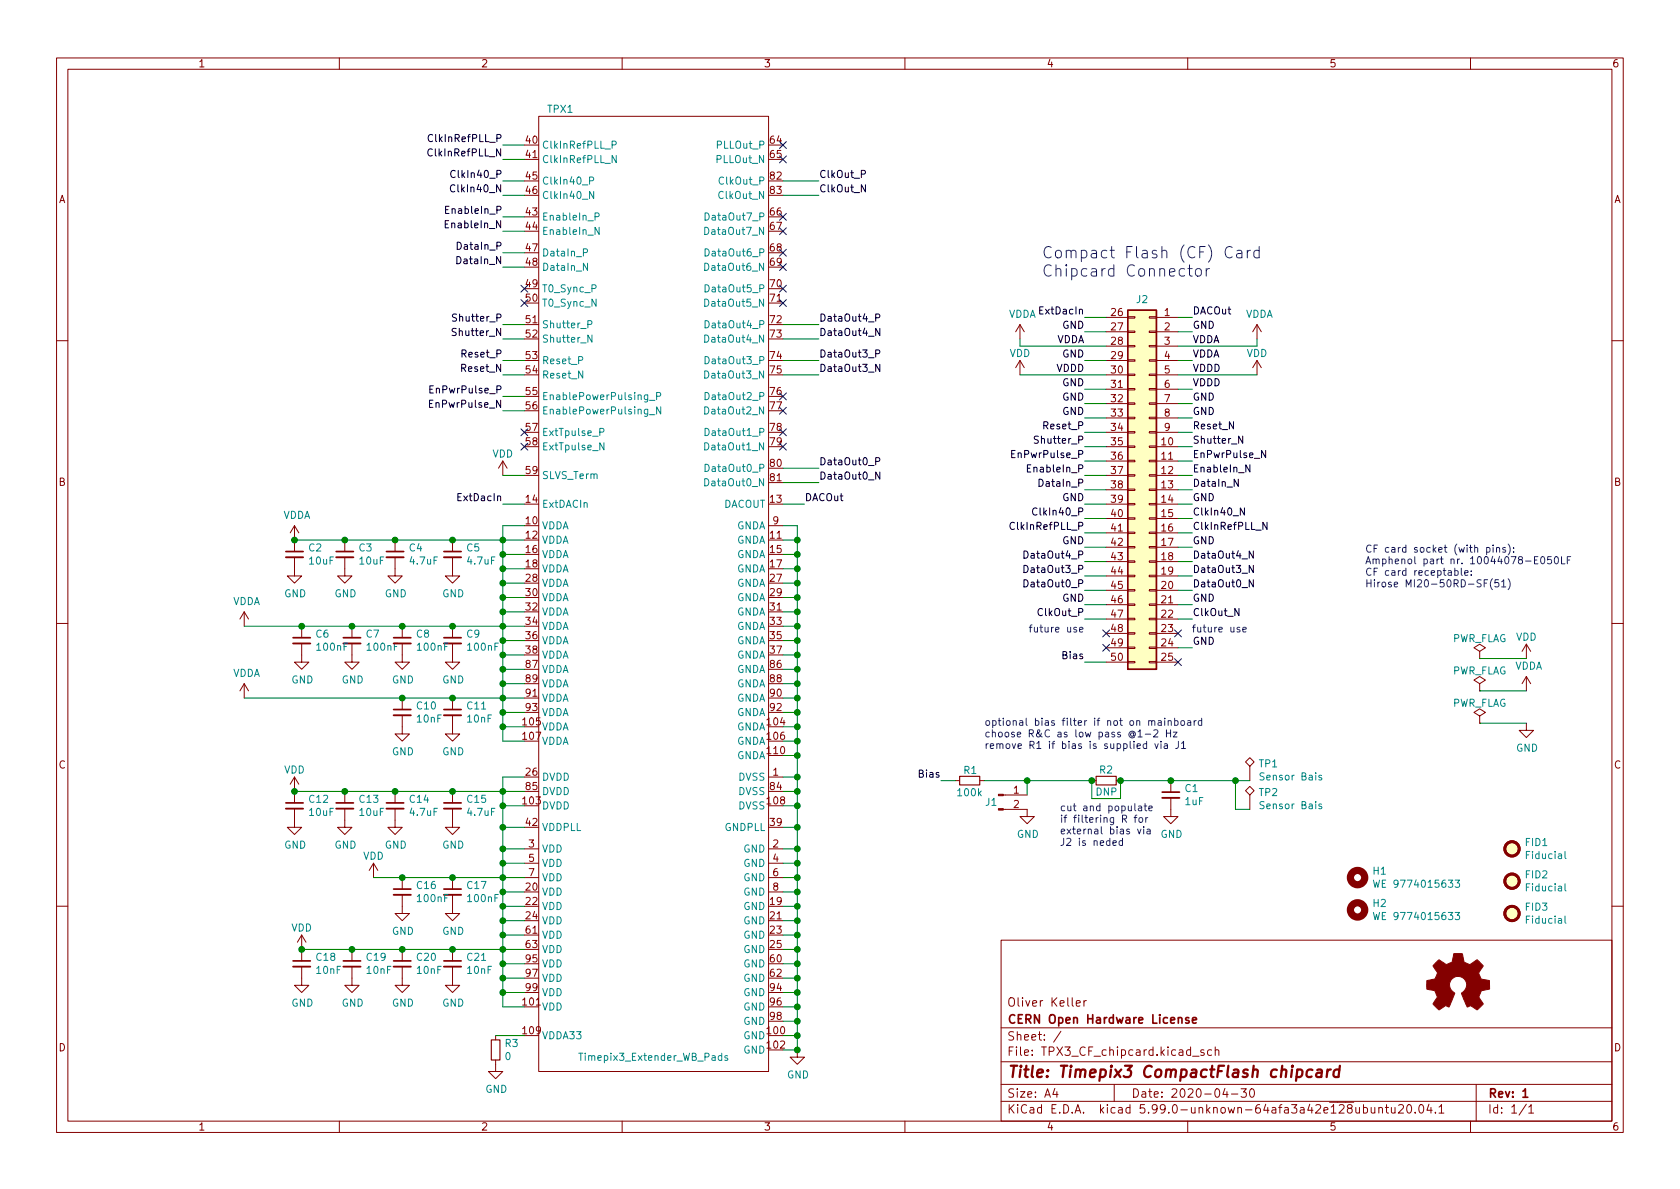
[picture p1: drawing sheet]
<svg xmlns="http://www.w3.org/2000/svg" width="297mm" height="210mm" viewBox="0 0 297 210" stroke-linecap="round" stroke-linejoin="round" font-family="sans-serif">
<defs><g id="words">
<g font-size="2.8" fill="#0000c2">
<text x="184.1" y="45.7">Compact Flash (CF) Card</text>
<text x="184.1" y="48.9">Chipcard Connector</text>
</g>
<text font-size="2.8" fill="#840000" x="178" y="190.6">Title: Timepix3 CompactFlash chipcard</text>
<g font-size="2.1" fill="#840000">
<text x="178" y="178">Oliver Keller</text>
<text x="178" y="184">Sheet: /</text>
<text x="178" y="181">CERN Open Hardware License</text>
<text x="178" y="186.7">File: TPX3_CF_chipcard.kicad_sch</text>
<text x="178" y="196.9">KiCad E.D.A. kicad 5.99.0-unknown-64afa3a42e~128~ubuntu20.04.1</text>
<text x="178" y="194.1">Size: A4</text>
<text x="200" y="194.1">Date: 2020-04-30</text>
<text x="263" y="194.1">Rev: 1</text>
<text x="263" y="196.9">Id: 1/1</text>
</g>
<g font-size="1.8" fill="#840000">
<text x="35" y="11.9">1</text>
<text x="85" y="11.9">2</text>
<text x="135" y="11.9">3</text>
<text x="185" y="11.9">4</text>
<text x="235" y="11.9">5</text>
<text x="285" y="11.9">6</text>
<text x="93" y="25.4">40</text>
<text x="93" y="27.9">41</text>
<text x="136.2" y="25.4">64</text>
<text x="136.2" y="27.9">65</text>
<text x="10.3" y="35.9">A</text>
<text x="93" y="31.7">45</text>
<text x="93" y="34.3">46</text>
<text x="136.2" y="31.7">82</text>
<text x="136.2" y="34.3">83</text>
<text x="285.3" y="35.9">A</text>
<text x="93" y="38.1">43</text>
<text x="93" y="40.6">44</text>
<text x="136.2" y="38.1">66</text>
<text x="136.2" y="40.6">67</text>
<text x="93" y="44.4">47</text>
<text x="93" y="47">48</text>
<text x="136.2" y="44.4">68</text>
<text x="136.2" y="47">69</text>
<text x="93" y="50.8">49</text>
<text x="93" y="53.3">50</text>
<text x="136.2" y="50.8">70</text>
<text x="136.2" y="53.3">71</text>
<text x="93" y="57.1">51</text>
<text x="93" y="59.7">52</text>
<text x="136.2" y="57.1">72</text>
<text x="136.2" y="59.7">73</text>
<text x="196.5" y="55.9">26</text>
<text x="196.5" y="58.4">27</text>
<text x="205.9" y="55.9">1</text>
<text x="205.9" y="58.4">2</text>
<text x="93" y="63.5">53</text>
<text x="136.2" y="63.5">74</text>
<text x="196.5" y="61">28</text>
<text x="196.5" y="63.5">29</text>
<text x="205.9" y="61">3</text>
<text x="205.9" y="63.5">4</text>
<text x="93" y="66">54</text>
<text x="93" y="69.8">55</text>
<text x="136.2" y="66">75</text>
<text x="136.2" y="69.8">76</text>
<text x="196.5" y="66">30</text>
<text x="196.5" y="68.6">31</text>
<text x="196.5" y="71.1">32</text>
<text x="205.9" y="66">5</text>
<text x="205.9" y="68.6">6</text>
<text x="205.9" y="71.1">7</text>
<text x="93" y="72.4">56</text>
<text x="93" y="76.2">57</text>
<text x="136.2" y="72.4">77</text>
<text x="136.2" y="76.2">78</text>
<text x="196.5" y="73.7">33</text>
<text x="196.5" y="76.2">34</text>
<text x="205.9" y="73.7">8</text>
<text x="205.9" y="76.2">9</text>
<text x="93" y="78.7">58</text>
<text x="93" y="83.8">59</text>
<text x="136.2" y="78.7">79</text>
<text x="136.2" y="82.5">80</text>
<text x="196.5" y="78.7">35</text>
<text x="196.5" y="81.3">36</text>
<text x="196.5" y="83.8">37</text>
<text x="205.4" y="78.7">10</text>
<text x="205.4" y="81.3">11</text>
<text x="205.4" y="83.8">12</text>
<text x="10.3" y="85.9">B</text>
<text x="93" y="88.9">14</text>
<text x="136.2" y="88.9">13</text>
<text x="136.2" y="85.1">81</text>
<text x="196.5" y="86.4">38</text>
<text x="196.5" y="88.9">39</text>
<text x="205.4" y="86.4">13</text>
<text x="205.4" y="88.9">14</text>
<text x="285.3" y="85.9">B</text>
<text x="93" y="92.7">10</text>
<text x="93" y="95.2">12</text>
<text x="136.2" y="95.2">11</text>
<text x="136.7" y="92.7">9</text>
<text x="196.5" y="91.4">40</text>
<text x="196.5" y="94">41</text>
<text x="205.4" y="91.4">15</text>
<text x="205.4" y="94">16</text>
<text x="93" y="97.8">16</text>
<text x="93" y="100.3">18</text>
<text x="136.2" y="97.8">15</text>
<text x="136.2" y="100.3">17</text>
<text x="196.5" y="96.5">42</text>
<text x="196.5" y="99.1">43</text>
<text x="196.5" y="101.6">44</text>
<text x="205.4" y="96.5">17</text>
<text x="205.4" y="99.1">18</text>
<text x="205.4" y="101.6">19</text>
<text x="93" y="102.9">28</text>
<text x="93" y="105.4">30</text>
<text x="93" y="107.9">32</text>
<text x="136.2" y="102.9">27</text>
<text x="136.2" y="105.4">29</text>
<text x="136.2" y="107.9">31</text>
<text x="196.5" y="104.1">45</text>
<text x="196.5" y="106.7">46</text>
<text x="205.4" y="104.1">20</text>
<text x="205.4" y="106.7">21</text>
<text x="93" y="110.5">34</text>
<text x="93" y="113">36</text>
<text x="136.2" y="110.5">33</text>
<text x="136.2" y="113">35</text>
<text x="196.5" y="109.2">47</text>
<text x="196.5" y="111.8">48</text>
<text x="205.4" y="109.2">22</text>
<text x="205.4" y="111.8">23</text>
<text x="93" y="115.6">38</text>
<text x="93" y="118.1">87</text>
<text x="136.2" y="115.6">37</text>
<text x="136.2" y="118.1">86</text>
<text x="196.5" y="114.3">49</text>
<text x="196.5" y="116.8">50</text>
<text x="205.4" y="114.3">24</text>
<text x="205.4" y="116.8">25</text>
<text x="93" y="120.6">89</text>
<text x="93" y="123.2">91</text>
<text x="93" y="125.7">93</text>
<text x="136.2" y="120.6">88</text>
<text x="136.2" y="123.2">90</text>
<text x="136.2" y="125.7">92</text>
<text x="92.5" y="128.3">105</text>
<text x="92.5" y="130.8">107</text>
<text x="135.7" y="128.3">104</text>
<text x="135.7" y="130.8">106</text>
<text x="10.3" y="135.9">C</text>
<text x="93" y="137.2">26</text>
<text x="135.7" y="133.3">110</text>
<text x="136.7" y="137.2">1</text>
<text x="285.3" y="135.9">C</text>
<text x="92.5" y="142.2">103</text>
<text x="93" y="139.7">85</text>
<text x="135.7" y="142.2">108</text>
<text x="136.2" y="139.7">84</text>
<text x="179.2" y="140.3">1</text>
<text x="179.2" y="142.9">2</text>
<text x="93" y="146">42</text>
<text x="93.5" y="149.9">3</text>
<text x="136.2" y="146">39</text>
<text x="136.7" y="149.9">2</text>
<text x="93.5" y="152.4">5</text>
<text x="93.5" y="154.9">7</text>
<text x="136.7" y="152.4">4</text>
<text x="136.7" y="154.9">6</text>
<text x="93" y="157.5">20</text>
<text x="93" y="160">22</text>
<text x="136.2" y="160">19</text>
<text x="136.7" y="157.5">8</text>
<text x="93" y="162.6">24</text>
<text x="93" y="165.1">61</text>
<text x="93" y="167.6">63</text>
<text x="136.2" y="162.6">21</text>
<text x="136.2" y="165.1">23</text>
<text x="136.2" y="167.6">25</text>
<text x="93" y="170.2">95</text>
<text x="93" y="172.7">97</text>
<text x="136.2" y="170.2">60</text>
<text x="136.2" y="172.7">62</text>
<text x="92.5" y="177.8">101</text>
<text x="93" y="175.3">99</text>
<text x="136.2" y="175.3">94</text>
<text x="136.2" y="177.8">96</text>
<text x="10.3" y="185.9">D</text>
<text x="92.5" y="182.9">109</text>
<text x="135.7" y="182.9">100</text>
<text x="135.7" y="185.4">102</text>
<text x="136.2" y="180.3">98</text>
<text x="285.3" y="185.9">D</text>
<text x="35" y="199.9">1</text>
<text x="85" y="199.9">2</text>
<text x="135" y="199.9">3</text>
<text x="185" y="199.9">4</text>
<text x="235" y="199.9">5</text>
<text x="285" y="199.9">6</text>
</g>
<g font-size="1.8" fill="#008484">
<text x="96.8" y="19.9">TPX1</text>
<text x="95.8" y="26.3">ClkInRefPLL_P</text>
<text x="95.8" y="28.8">ClkInRefPLL_N</text>
<text x="126.7" y="28.8">PLLOut_N</text>
<text x="126.8" y="26.3">PLLOut_P</text>
<text x="95.8" y="32.6">ClkIn40_P</text>
<text x="95.8" y="35.2">ClkIn40_N</text>
<text x="127.3" y="35.2">ClkOut_N</text>
<text x="127.4" y="32.6">ClkOut_P</text>
<text x="95.8" y="39">EnableIn_P</text>
<text x="95.8" y="41.5">EnableIn_N</text>
<text x="125.3" y="41.5">DataOut7_N</text>
<text x="125.4" y="39">DataOut7_P</text>
<text x="95.8" y="45.3">DataIn_P</text>
<text x="95.8" y="47.9">DataIn_N</text>
<text x="125.3" y="47.9">DataOut6_N</text>
<text x="125.4" y="45.3">DataOut6_P</text>
<text x="95.8" y="51.7">T0_Sync_P</text>
<text x="125.4" y="51.7">DataOut5_P</text>
<text x="200.9" y="53.6">J2</text>
<text x="95.8" y="54.2">T0_Sync_N</text>
<text x="95.8" y="58">Shutter_P</text>
<text x="125.3" y="54.2">DataOut5_N</text>
<text x="125.4" y="58">DataOut4_P</text>
<text x="178.3" y="56.2">VDDA</text>
<text x="220.2" y="56.2">VDDA</text>
<text x="95.8" y="60.6">Shutter_N</text>
<text x="95.8" y="64.4">Reset_P</text>
<text x="125.3" y="60.6">DataOut4_N</text>
<text x="125.4" y="64.4">DataOut3_P</text>
<text x="178.5" y="63.1">VDD</text>
<text x="220.4" y="63.1">VDD</text>
<text x="95.8" y="66.9">Reset_N</text>
<text x="95.8" y="70.7">EnablePowerPulsing_P</text>
<text x="125.3" y="66.9">DataOut3_N</text>
<text x="125.4" y="70.7">DataOut2_P</text>
<text x="95.8" y="73.3">EnablePowerPulsing_N</text>
<text x="95.8" y="77.1">ExtTpulse_P</text>
<text x="125.3" y="73.3">DataOut2_N</text>
<text x="125.4" y="77.1">DataOut1_P</text>
<text x="87" y="80.9">VDD</text>
<text x="95.8" y="79.6">ExtTpulse_N</text>
<text x="125.3" y="79.6">DataOut1_N</text>
<text x="125.4" y="83.4">DataOut0_P</text>
<text x="95.8" y="89.8">ExtDACIn</text>
<text x="95.8" y="84.7">SLVS_Term</text>
<text x="125.3" y="86">DataOut0_N</text>
<text x="127.8" y="89.8">DACOUT</text>
<text x="50" y="91.7">VDDA</text>
<text x="95.8" y="93.6">VDDA</text>
<text x="130.2" y="93.6">GNDA</text>
<text x="54.6" y="97.5">C2</text>
<text x="54.8" y="99.8">10uF</text>
<text x="63.5" y="97.5">C3</text>
<text x="63.6" y="99.8">10uF</text>
<text x="72.4" y="97.5">C4</text>
<text x="72.6" y="99.8">4.7uF</text>
<text x="82.5" y="97.5">C5</text>
<text x="82.7" y="99.8">4.7uF</text>
<text x="95.8" y="96.1">VDDA</text>
<text x="95.8" y="98.7">VDDA</text>
<text x="95.8" y="101.2">VDDA</text>
<text x="130.2" y="96.1">GNDA</text>
<text x="130.2" y="98.7">GNDA</text>
<text x="130.2" y="101.2">GNDA</text>
<text x="41.1" y="107">VDDA</text>
<text x="50.2" y="105.6">GND</text>
<text x="59.1" y="105.6">GND</text>
<text x="68" y="105.6">GND</text>
<text x="78.2" y="105.6">GND</text>
<text x="95.8" y="103.8">VDDA</text>
<text x="95.8" y="106.3">VDDA</text>
<text x="130.2" y="103.8">GNDA</text>
<text x="130.2" y="106.3">GNDA</text>
<text x="55.9" y="112.7">C6</text>
<text x="64.8" y="112.7">C7</text>
<text x="73.6" y="112.7">C8</text>
<text x="82.5" y="112.7">C9</text>
<text x="95.8" y="108.8">VDDA</text>
<text x="95.8" y="111.4">VDDA</text>
<text x="95.8" y="113.9">VDDA</text>
<text x="130.2" y="108.8">GNDA</text>
<text x="130.2" y="111.4">GNDA</text>
<text x="130.2" y="113.9">GNDA</text>
<text x="256.7" y="113.5">PWR_FLAG</text>
<text x="268" y="113.3">VDD</text>
<text x="41.1" y="119.7">VDDA</text>
<text x="56.1" y="115.1">100nF</text>
<text x="65" y="115.1">100nF</text>
<text x="73.9" y="115.1">100nF</text>
<text x="82.8" y="115.1">100nF</text>
<text x="95.8" y="116.5">VDDA</text>
<text x="95.8" y="119">VDDA</text>
<text x="130.2" y="116.5">GNDA</text>
<text x="130.2" y="119">GNDA</text>
<text x="256.7" y="119.3">PWR_FLAG</text>
<text x="267.8" y="118.4">VDDA</text>
<text x="51.5" y="120.8">GND</text>
<text x="60.4" y="120.8">GND</text>
<text x="69.3" y="120.8">GND</text>
<text x="73.8" y="125.4">C10</text>
<text x="78.2" y="120.8">GND</text>
<text x="82.6" y="125.4">C11</text>
<text x="95.8" y="121.5">VDDA</text>
<text x="95.8" y="124.1">VDDA</text>
<text x="130.2" y="121.5">GNDA</text>
<text x="130.2" y="124.1">GNDA</text>
<text x="256.7" y="125">PWR_FLAG</text>
<text x="73.8" y="127.8">10nF</text>
<text x="82.7" y="127.8">10nF</text>
<text x="95.8" y="129.2">VDDA</text>
<text x="95.8" y="131.7">VDDA</text>
<text x="95.8" y="126.6">VDDA</text>
<text x="130.2" y="129.2">GNDA</text>
<text x="130.2" y="131.7">GNDA</text>
<text x="130.2" y="126.6">GNDA</text>
<text x="50.2" y="136.8">VDD</text>
<text x="69.3" y="133.5">GND</text>
<text x="78.2" y="133.5">GND</text>
<text x="130.2" y="134.2">GNDA</text>
<text x="170.4" y="136.8">R1</text>
<text x="194.4" y="136.8">R2</text>
<text x="222.6" y="135.7">TP1</text>
<text x="223.1" y="138">Sensor Bais</text>
<text x="268" y="132.9">GND</text>
<text x="54.7" y="142">C12</text>
<text x="63.6" y="142">C13</text>
<text x="72.5" y="142">C14</text>
<text x="82.6" y="142">C15</text>
<text x="95.8" y="143.1">DVDD</text>
<text x="95.8" y="138">DVDD</text>
<text x="95.8" y="140.6">DVDD</text>
<text x="130.6" y="138">DVSS</text>
<text x="130.6" y="143.1">DVSS</text>
<text x="130.6" y="140.6">DVSS</text>
<text x="169.4" y="140.8">100k</text>
<text x="174.3" y="142.5">J1</text>
<text x="193.8" y="140.7">DNP</text>
<text x="209.5" y="140">C1</text>
<text x="209.6" y="142.4">1uF</text>
<text x="222.6" y="140.8">TP2</text>
<text x="223.1" y="143.1">Sensor Bais</text>
<text x="54.8" y="144.3">10uF</text>
<text x="63.6" y="144.3">10uF</text>
<text x="72.6" y="144.3">4.7uF</text>
<text x="82.7" y="144.3">4.7uF</text>
<text x="95.8" y="146.9">VDDPLL</text>
<text x="128.1" y="146.9">GNDPLL</text>
<text x="179.8" y="148.2">GND</text>
<text x="205.2" y="148.2">GND</text>
<text x="269.7" y="149.6">FID1</text>
<text x="50.2" y="150.1">GND</text>
<text x="59.1" y="150.1">GND</text>
<text x="64.2" y="152">VDD</text>
<text x="68" y="150.1">GND</text>
<text x="78.2" y="150.1">GND</text>
<text x="95.8" y="150.7">VDD</text>
<text x="95.8" y="153.3">VDD</text>
<text x="95.8" y="155.8">VDD</text>
<text x="131.5" y="150.7">GND</text>
<text x="131.5" y="153.3">GND</text>
<text x="131.5" y="155.8">GND</text>
<text x="242.8" y="154.7">H1</text>
<text x="269.7" y="155.3">FID2</text>
<text x="270" y="151.9">Fiducial</text>
<text x="73.8" y="157.2">C16</text>
<text x="73.9" y="159.5">100nF</text>
<text x="82.6" y="157.2">C17</text>
<text x="82.8" y="159.5">100nF</text>
<text x="95.8" y="158.4">VDD</text>
<text x="95.8" y="160.9">VDD</text>
<text x="131.5" y="160.9">GND</text>
<text x="131.5" y="158.4">GND</text>
<text x="242.8" y="160.4">H2</text>
<text x="243.9" y="157">WE 9774015633</text>
<text x="269.7" y="161">FID3</text>
<text x="270" y="157.6">Fiducial</text>
<text x="51.5" y="164.7">VDD</text>
<text x="69.3" y="165.3">GND</text>
<text x="78.2" y="165.3">GND</text>
<text x="95.8" y="163.4">VDD</text>
<text x="95.8" y="166">VDD</text>
<text x="131.5" y="163.4">GND</text>
<text x="131.5" y="166">GND</text>
<text x="243.9" y="162.7">WE 9774015633</text>
<text x="270" y="163.3">Fiducial</text>
<text x="56" y="169.9">C18</text>
<text x="56" y="172.2">10nF</text>
<text x="64.9" y="169.9">C19</text>
<text x="64.9" y="172.2">10nF</text>
<text x="73.8" y="169.9">C20</text>
<text x="73.8" y="172.2">10nF</text>
<text x="82.6" y="169.9">C21</text>
<text x="82.7" y="172.2">10nF</text>
<text x="95.8" y="168.5">VDD</text>
<text x="95.8" y="171.1">VDD</text>
<text x="95.8" y="173.6">VDD</text>
<text x="131.5" y="168.5">GND</text>
<text x="131.5" y="171.1">GND</text>
<text x="131.5" y="173.6">GND</text>
<text x="51.5" y="178">GND</text>
<text x="60.4" y="178">GND</text>
<text x="69.3" y="178">GND</text>
<text x="78.2" y="178">GND</text>
<text x="95.8" y="178.7">VDD</text>
<text x="95.8" y="176.1">VDD</text>
<text x="131.5" y="176.1">GND</text>
<text x="131.5" y="178.7">GND</text>
<text x="89.3" y="185.1">R3</text>
<text x="95.8" y="183.8">VDDA33</text>
<text x="131.5" y="183.8">GND</text>
<text x="131.5" y="181.2">GND</text>
<text x="89.3" y="187.4">0</text>
<text x="102.9" y="187.6">Timepix3_Extender_WB_Pads</text>
<text x="131.5" y="186.3">GND</text>
<text x="139.1" y="190.7">GND</text>
<text x="85.8" y="193.2">GND</text>
</g>
<g font-size="1.8">
<text x="76.1" y="27.6">ClkInRefPLL_N</text>
<text x="76.2" y="25.1">ClkInRefPLL_P</text>
<text x="80.3" y="34">ClkIn40_N</text>
<text x="80.4" y="31.5">ClkIn40_P</text>
<text x="144.8" y="31.5">ClkOut_P</text>
<text x="144.8" y="34">ClkOut_N</text>
<text x="79.3" y="40.3">EnableIn_N</text>
<text x="79.4" y="37.8">EnableIn_P</text>
<text x="81.2" y="46.7">DataIn_N</text>
<text x="81.3" y="44.2">DataIn_P</text>
<text x="80.4" y="59.4">Shutter_N</text>
<text x="80.5" y="56.9">Shutter_P</text>
<text x="144.8" y="59.4">DataOut4_N</text>
<text x="144.8" y="56.9">DataOut4_P</text>
<text x="184.2" y="55.6">ExtDacIn</text>
<text x="187.8" y="58.1">GND</text>
<text x="210.8" y="58.1">GND</text>
<text x="210.8" y="55.6">DACOut</text>
<text x="81.8" y="65.7">Reset_N</text>
<text x="81.9" y="63.2">Reset_P</text>
<text x="144.8" y="63.2">DataOut3_P</text>
<text x="144.8" y="65.7">DataOut3_N</text>
<text x="186.8" y="60.7">VDDA</text>
<text x="186.8" y="65.7">VDDD</text>
<text x="187.8" y="63.2">GND</text>
<text x="210.8" y="65.7">VDDD</text>
<text x="210.8" y="63.2">VDDA</text>
<text x="210.8" y="60.7">VDDA</text>
<text x="76.5" y="69.6">EnPwrPulse_P</text>
<text x="187.8" y="68.3">GND</text>
<text x="187.8" y="70.8">GND</text>
<text x="210.8" y="70.8">GND</text>
<text x="210.8" y="68.3">VDDD</text>
<text x="76.4" y="72.1">EnPwrPulse_N</text>
<text x="184.8" y="75.9">Reset_P</text>
<text x="187.8" y="73.4">GND</text>
<text x="210.8" y="75.9">Reset_N</text>
<text x="210.8" y="73.4">GND</text>
<text x="144.8" y="82.3">DataOut0_P</text>
<text x="179.4" y="81">EnPwrPulse_P</text>
<text x="182.2" y="83.5">EnableIn_P</text>
<text x="183.4" y="78.4">Shutter_P</text>
<text x="210.8" y="83.5">EnableIn_N</text>
<text x="210.8" y="81">EnPwrPulse_N</text>
<text x="210.8" y="78.4">Shutter_N</text>
<text x="81.3" y="88.6">ExtDacIn</text>
<text x="142.2" y="88.6">DACOut</text>
<text x="144.8" y="84.8">DataOut0_N</text>
<text x="184.2" y="86.1">DataIn_P</text>
<text x="187.8" y="88.6">GND</text>
<text x="210.8" y="86.1">DataIn_N</text>
<text x="210.8" y="88.6">GND</text>
<text x="179.1" y="93.7">ClkInRefPLL_P</text>
<text x="183.3" y="91.1">ClkIn40_P</text>
<text x="210.8" y="93.7">ClkInRefPLL_N</text>
<text x="210.8" y="91.1">ClkIn40_N</text>
<text x="181.7" y="101.3">DataOut3_P</text>
<text x="181.7" y="98.8">DataOut4_P</text>
<text x="187.8" y="96.2">GND</text>
<text x="210.8" y="96.2">GND</text>
<text x="210.8" y="98.8">DataOut4_N</text>
<text x="210.8" y="101.3">DataOut3_N</text>
<text x="181.7" y="103.8">DataOut0_P</text>
<text x="187.8" y="106.4">GND</text>
<text x="210.8" y="103.8">DataOut0_N</text>
<text x="210.8" y="106.4">GND</text>
<text x="183.8" y="108.9">ClkOut_P</text>
<text x="210.8" y="108.9">ClkOut_N</text>
<text x="188" y="116.5">Bias</text>
<text x="210.8" y="114">GND</text>
<text x="162.6" y="137.5">Bias</text>
</g>
<g font-size="1.8" fill="#0000c2">
<text x="241.3" y="97.7">CF card socket (with pins):</text>
<text x="241.3" y="99.8">Amphenol part nr. 10044078-E050LF</text>
<text x="241.3" y="101.8">CF card receptable:</text>
<text x="241.3" y="103.8">Hirose MI20-50RD-SF(51)</text>
<text x="183.2" y="111.8">future use</text>
<text x="212.1" y="111.8">future use</text>
<text x="174" y="128.3">optional bias filter if not on mainboard</text>
<text x="174" y="130.4">choose R&amp;C as low pass @1-2 Hz</text>
<text x="174" y="132.4">remove R1 if bias is supplied via J1</text>
<text x="187.3" y="143.4">cut and populate</text>
<text x="187.3" y="145.5">if filtering R for</text>
<text x="187.3" y="147.5">external bias via</text>
<text x="187.3" y="149.6">J2 is neded</text>
</g>
</g></defs>
<g fill="none" stroke="#840000" stroke-width=".18">
<path d="M10 10.2h277v190.1h-277zM12 12.2h273v186.1h-273zM60 10.2v2M110 10.2v2M160 10.2v2M210 10.2v2M260 10.2v2M92.7 28.2h2.5M95.2 20.6h40.7v168.9h-40.7zM92.7 57.4h2.5M135.9 53.6h2.5M180.3 57.4v2.5"/>
<path d="M180.3 57.4l-.7 1.3M180.3 57.4l.8 1.3M195.6 56.1h3.8M195.6 58.7h3.8M199.4 58.5h1.3v.3h-1.3zM199.4 56h1.3v.3h-1.3zM203.2 58.5h1.3v.3h-1.3zM203.2 56h1.3v.3h-1.3zM204.5 56.1h3.8M204.5 58.7h3.8M222.2 57.4v2.5M222.2 57.4l-.7 1.3"/>
<path d="M222.2 57.4l.8 1.3M10 60.2h2M180.3 63.7l-.7 1.3M180.3 63.7v2.6M180.3 63.7l.8 1.3M195.6 79h3.8M195.6 61.2h3.8M195.6 63.7h3.8M195.6 66.3h3.8M195.6 68.8h3.8M195.6 71.4h3.8M195.6 73.9h3.8"/>
<path d="M195.6 76.4h3.8M199.4 78.9h1.3v.2h-1.3zM199.4 76.3h1.3v.3h-1.3zM199.4 73.8h1.3v.2h-1.3zM199.4 71.2h1.3v.3h-1.3zM199.4 68.7h1.3v.3h-1.3zM199.4 66.2h1.3v.2h-1.3zM199.4 63.6h1.3v.3h-1.3zM199.4 61.1h1.3v.2h-1.3zM203.2 78.9h1.3v.2h-1.3zM203.2 76.3h1.3v.3h-1.3zM203.2 73.8h1.3v.2h-1.3z"/>
<path d="M203.2 71.2h1.3v.3h-1.3zM203.2 68.7h1.3v.3h-1.3zM203.2 66.2h1.3v.2h-1.3zM203.2 63.6h1.3v.3h-1.3zM203.2 61.1h1.3v.2h-1.3zM204.5 79h3.8M204.5 61.2h3.8M204.5 63.7h3.8M204.5 66.3h3.8M204.5 68.8h3.8M204.5 71.4h3.8M204.5 73.9h3.8"/>
<path d="M204.5 76.4h3.8M222.2 63.7l-.7 1.3M222.2 63.7v2.6M222.2 63.7l.8 1.3M285 60.2h2M52.1 98.5v3.3h1.2l-1.2 1.3-1.3-1.3h1.3M52.1 93l-.8 1.2M52.1 93v4.5M52.1 93l.7 1.2M61 98.5v3.3h1.2l-1.2 1.3-1.3-1.3h1.3M61 95.5v2M69.8 98.5v3.3h1.3l-1.3 1.3-1.2-1.3h1.2"/>
<path d="M69.8 95.5v2M80 98.5v3.3h1.3l-1.3 1.3-1.3-1.3h1.3M80 95.5v2M88.9 81.5l-.8 1.3M88.9 81.5v2.6M88.9 81.5l.8 1.3M135.9 95.5h2.5M135.9 85.3h2.5M135.9 93h2.5M195.6 81.5h3.8M195.6 84.1h3.8M195.6 86.6h3.8"/>
<path d="M195.6 89.1h3.8M195.6 91.7h3.8M195.6 94.2h3.8M195.6 96.8h3.8M195.6 99.3h3.8M199.4 99.2h1.3v.2h-1.3zM199.4 96.6h1.3v.3h-1.3zM199.4 94.1h1.3v.3h-1.3zM199.4 91.6h1.3v.2h-1.3zM199.4 89h1.3v.3h-1.3zM199.4 86.5h1.3v.2h-1.3zM199.4 83.9h1.3v.3h-1.3z"/>
<path d="M199.4 81.4h1.3v.3h-1.3zM203.2 99.2h1.3v.2h-1.3zM203.2 96.6h1.3v.3h-1.3zM203.2 94.1h1.3v.3h-1.3zM203.2 91.6h1.3v.2h-1.3zM203.2 89h1.3v.3h-1.3zM203.2 86.5h1.3v.2h-1.3zM203.2 83.9h1.3v.3h-1.3zM203.2 81.4h1.3v.3h-1.3zM204.5 81.5h3.8M204.5 84.1h3.8M204.5 86.6h3.8"/>
<path d="M204.5 89.1h3.8M204.5 91.7h3.8M204.5 94.2h3.8M204.5 96.8h3.8M204.5 99.3h3.8M10 110.2h2M43.2 108.2l-.8 1.3M43.2 108.2v2.5M43.2 108.2l.7 1.3M53.3 113.8v3.3h1.3l-1.3 1.3-1.2-1.3h1.2M53.3 110.7v2.1M62.2 113.8v3.3h1.3l-1.3 1.3-1.2-1.3h1.2"/>
<path d="M62.2 110.7v2.1M71.1 113.8v3.3h1.3l-1.3 1.3-1.3-1.3h1.3M71.1 110.7v2.1M80 113.8v3.3h1.3l-1.3 1.3-1.3-1.3h1.3M80 110.7v2.1M135.9 108.2h2.5M195.6 101.8h3.8M195.6 104.4h3.8M195.6 106.9h3.8M195.6 109.5h3.8M195.6 112h3.8M195.6 114.5h3.8"/>
<path d="M195.6 117.1h3.8M199.4 117h1.3v.2h-1.3zM199.4 114.4h1.3v.3h-1.3zM199.4 111.9h1.3v.2h-1.3zM199.4 109.3h1.3v.3h-1.3zM199.4 106.8h1.3v.3h-1.3zM199.4 104.3h1.3v.2h-1.3zM199.4 101.7h1.3v.3h-1.3zM203.2 117h1.3v.2h-1.3zM203.2 114.4h1.3v.3h-1.3zM203.2 111.9h1.3v.2h-1.3zM203.2 109.3h1.3v.3h-1.3z"/>
<path d="M203.2 106.8h1.3v.3h-1.3zM203.2 104.3h1.3v.2h-1.3zM203.2 101.7h1.3v.3h-1.3zM204.5 101.8h3.8M204.5 104.4h3.8M204.5 106.9h3.8M204.5 109.5h3.8M204.5 112h3.8M204.5 114.5h3.8M204.5 117.1h3.8M261.6 115.2l1-.7-1-.6-1 .6 1 .7v1.3M261.6 116.5h.1"/>
<path d="M269.9 119.6l-.8 1.3M269.9 113.9v2.6M269.9 119.6v2.6M269.9 119.6l.7 1.3M269.9 113.9l-.8 1.3M269.9 113.9l.7 1.3M285 110.2h2M43.2 120.9v2.5M43.2 120.9l-.8 1.3M43.2 120.9l.7 1.3M52.1 137.4v4.6M52.1 137.4l-.8 1.3"/>
<path d="M52.1 137.4l.7 1.3M61 139.9v2.1M69.8 139.9v2.1M71.1 126.5v3.3h1.3l-1.3 1.3-1.3-1.3h1.3M71.1 123.4v2.1M80 126.5v3.3h1.3l-1.3 1.3-1.3-1.3h1.3M80 123.4v2.1M80 139.9v2.1M92.7 123.4h2.5M135.9 137.4h2.5M168.9 138h.8M173.2 138h.8"/>
<path d="M193 138h.8M197.4 138h.7M207 138v2.1M220.2 139.8l.8-.7 .7 .7-.7 .8zM221 134l.7 .7-.7 .8-.8-.8zM221 135.5v2.5M261.6 120.9l1-.6-1-.7-1 .7 1 .6v1.3M261.6 122.2h.1M261.6 126.6l1-.6-1-.7-1 .7 1 .6v1.3M261.6 127.9h.1M269.9 127.9v1.3h1.2l-1.2 1.2-1.3-1.2h1.3M52.1 143v3.3h1.2l-1.2 1.3-1.3-1.3h1.3"/>
<path d="M61 143v3.3h1.2l-1.2 1.3-1.3-1.3h1.3M66 152.6l-.7 1.3M66 152.6v2.6M66 152.6l.8 1.3M69.8 143v3.3h1.3l-1.3 1.3-1.2-1.3h1.2M71.1 158.2v3.3h1.3l-1.3 1.3-1.3-1.3h1.3M71.1 155.2v2M80 158.2v3.3h1.3l-1.3 1.3-1.3-1.3h1.3M80 143v3.3h1.3l-1.3 1.3-1.3-1.3h1.3M80 155.2v2M92.7 150.1h2.5M92.7 152.6h2.5"/>
<path d="M92.7 155.2h2.5M135.9 150.1h2.5M135.9 152.6h2.5M135.9 155.2h2.5M135.9 157.7h2.5M177.4 143.1h4.2v1.3h1.3l-1.3 1.3-1.3-1.3h1.3M177.4 140.6h4.2M207 141.1v3.3h1.3l-1.3 1.3-1.3-1.3h1.3M221 140.6v2.5M10 160.2h2M53.3 170.9v3.3h1.3l-1.3 1.3-1.2-1.3h1.2M53.3 165.3v4.6"/>
<path d="M53.3 165.3l-.7 1.3M53.3 165.3l.8 1.3M62.2 170.9v3.3h1.3l-1.3 1.3-1.2-1.3h1.2M62.2 167.9v2M71.1 170.9v3.3h1.3l-1.3 1.3-1.3-1.3h1.3M71.1 167.9v2M80 170.9v3.3h1.3l-1.3 1.3-1.3-1.3h1.3M80 167.9v2M92.7 165.3h2.5M135.9 162.8h2.5M177 166.3h108v32h-108zM190.3 177.4l.7-.1-.1-.3-.4-.1-.2 .2 .1 .8h.5"/>
<path d="M191.6 176.9v1M192.1 176.9l-.3 .1-.2 .2M285 160.2h2M60 198.3v2M87.6 187.4v2.1h1.3l-1.3 1.2-1.2-1.2h1.2M87.6 183.1v.8M110 198.3v2M141 185.7v1.2h1.2l-1.2 1.3-1.3-1.3h1.3M160 198.3v2M177 194.8h108M177 191.8h108M177 187.8h108"/>
<path d="M177 181.8h108M186.5 192.5l-.4 1h1M186.9 193v1M187.6 182.4l-1.3 1.9M197 191.8v3M210 198.3v2M210.9 186.8h1.1M212.9 185.7l-.4-.1-.2 .2 .1 .3 .5 .1v.4h-.6M214.2 185.7l-.4-.1-.3 .3v.4l.1 .3h.6M214.9 185.8l.2-.2 .3 .1 .1 .9M214.9 185.1v1.5M216.6 192.5l-.4 1h.9"/>
<path d="M216.9 193v1M217.7 193.5h1.2M219.4 192.5h1l-.5 .6 .4 .1v.7l-.2 .1h-.5l-.2-.1M221.1 192.7l.2-.2a.81 .81 0 0 1 .6 .7 .81 .81 0 0 1-.3 .8h-.2a.81 .81 0 0 1-.3-1.3zM243.8 196l.2-.2 .4 .1v.9M243.8 195.8v1M244.9 195.8h.6M245.1 195.3v1.3l.4 .2M246 195.8l.1 1h.3l.2-.1M246.6 195.8v1M247.3 195.5l.6-.2 .2 .2v.3l-.9 1h.9M248.9 195.4l.2-.1a.81 .81 0 0 1 .6 .7 .81 .81 0 0 1-.3 .8h-.2a.81 .81 0 0 1-.6-.6 .81 .81 0 0 1 .3-.8z"/>
<path d="M250.2 196.7v.1M251 195.5l.2-.2a.81 .81 0 0 1 .6 .7 .81 .81 0 0 1-.3 .8h-.1a.81 .81 0 0 1-.4-1.3zM252.6 195.3l-.3 1h.9M253 195.8v1M253.8 196.7v.1M254.4 195.8l.5-.5v1.5M254.4 196.8h.9M260 198.3v2M261 191.8v6.5M269.9 195.3l-1.3 1.9M270.3 195.8l.4-.5v1.5M270.3 196.8h.9"/>
</g>
<g fill="none" stroke="#840000" stroke-width=".3">
<path d="M50.5 97.5h3.1M59.4 97.5h3.1M68.3 97.5h3.1M78.5 97.5h3M51.8 112.8h3.1M60.7 112.8h3.1M69.6 112.8h3M78.5 112.8h3M69.6 125.5h3M78.5 125.5h3M50.5 142h3.1M59.4 142h3.1"/>
<path d="M68.3 142h3.1M69.6 157.2h3M78.5 142h3M78.5 157.2h3M205.5 140.1h3M51.8 169.9h3.1M60.7 169.9h3.1M69.6 169.9h3M78.5 169.9h3M208.3 180.1l.3-.2 .3 .1 .1 .9M210.2 180l-.4-.1-.2 .2 .1 .3 .5 .1v.4h-.6M210.8 180.4l.8-.1-.1-.3-.4-.1-.3 .2 .1 .8h.6"/>
<path d="M269.3 193l.4-.5v1.5M269.3 194h.8"/>
</g>
<path d="M232 189.2a.66 .66 0 0 0-.9 .3l-.1 .6 .1 .3 .2 .1 .6-.1M232.9 189.2l.2-.1 .6 .1-.1 1.3M233.7 189.6l-.7 .1a.4 .4 0 0 0-.3 .3 .4 .4 0 0 0 .2 .5l.7-.1M234.7 189.1l-.1 1.4M235.3 189.1l-.4 .1-.2 .3M236.8 189.2a.66 .66 0 0 0-1 .3v.6l.1 .3 .2 .1 .6-.1M236.9 188.5l-.2 2" fill="none" stroke="#840000" stroke-width=".4"/>
<g fill="#ffffc2" stroke="#ffffc2" stroke-width=".18">
<path d="M199.4 54.9h5.1v63.5h-5.1z"/>
<circle cx="267.3" cy="150.1" r="1.27"/>
<circle cx="267.3" cy="155.8" r="1.27"/>
<circle cx="267.3" cy="161.5" r="1.27"/>
</g>
<g fill="none" stroke="#840000" stroke-width=".51">
<circle cx="267.3" cy="150.1" r="1.27"/>
<circle cx="267.3" cy="155.8" r="1.27"/>
<circle cx="267.3" cy="161.5" r="1.27"/>
</g>
<g fill="none" stroke="#008484" stroke-width=".18">
<path d="M104.2 32l.6-.1 .2-.2-.1-.3-.7-.1v1.3M105 33.8v1.3l-.8-1.3v1.3M105.2 38.3h.6l.1-.2v-.3l-.7-.1v1.2M108.2 25.6h.6l.2-.2-.1-.3-.7-.1v1.2M109 27.5v1.3l-.8-1.3v1.3M124.7 37.7a.64 .64 0 0 1 .7 .6 .64 .64 0 0 1-.7 .6zM103.2 44.7l.6-.1 .1-.2-.1-.3-.6-.1v1.3M103.9 46.5v1.3l-.7-1.3v1.3M103.9 57.4l.6-.1 .2-.2-.1-.3-.7-.1v1.3M104.7 59.2v1.3l-.8-1.3v1.3M105.9 40.2v1.3l-.7-1.3v1.3M124.6 40.2a.64 .64 0 0 1 .7 .6 .64 .64 0 0 1-.7 .7z"/>
<path d="M124.6 46.5a.64 .64 0 0 1 .7 .7 .64 .64 0 0 1-.7 .6zM124.6 52.9a.64 .64 0 0 1 .7 .6 .64 .64 0 0 1-.7 .7zM124.6 59.2a.64 .64 0 0 1 .7 .7 .64 .64 0 0 1-.7 .6zM124.7 44a.64 .64 0 0 1 .7 .6 .64 .64 0 0 1-.7 .7zM124.7 50.4a.64 .64 0 0 1 .7 .6 .64 .64 0 0 1-.7 .6zM124.7 56.7a.64 .64 0 0 1 .7 .6 .64 .64 0 0 1-.7 .7zM106.1 76.4h.6l.1-.2-.1-.3-.6-.1v1.2M106.8 78.3v1.3l-.7-1.3v1.3M114.8 70.8h1M114.8 73.3h1M116.1 70.1l.6-.1 .1-.2v-.3l-.7-.1v1.3M116.8 71.9v1.3l-.7-1.3v1.3"/>
<path d="M124.6 65.6a.64 .64 0 0 1 .7 .6 .64 .64 0 0 1-.7 .7zM124.6 71.9a.64 .64 0 0 1 .7 .7 .64 .64 0 0 1-.7 .6zM124.6 78.3a.64 .64 0 0 1 .7 .6 .64 .64 0 0 1-.7 .7zM124.7 63.1a.64 .64 0 0 1 .7 .6 .64 .64 0 0 1-.7 .6zM124.7 69.4a.64 .64 0 0 1 .7 .6 .64 .64 0 0 1-.7 .7zM124.7 75.8a.64 .64 0 0 1 .7 .6 .64 .64 0 0 1-.7 .6zM124.6 84.6a.64 .64 0 0 1 .7 .7 .64 .64 0 0 1-.7 .6zM124.7 82.1a.64 .64 0 0 1 .7 .6 .64 .64 0 0 1-.7 .7zM233.7 137.1h-.3l-.2 .2v.1l.5 .2v.3h-.5M233.7 142.2h-.3l-.2 .1v.2l.5 .1v.4h-.5M242.8 155.6l.3 1.3 .3-.9 .2 .9 .3-1.3M257.3 155.6h.8l-.5 .5 .4 .1v.6l-.2 .1-.5-.1"/>
<path d="M276.7 150.6v1.1l.2 .1M276.7 156.3v1.1l.2 .1M242.8 161.4l.3 1.2 .3-.9 .2 .9 .3-1.2M257.3 161.4h.8l-.5 .4 .4 .2v.5l-.2 .1-.5-.1M276.7 162v1.1l.2 .2M127.6 186.7h-.4l-.2 .2 .1 .6h.5M127.6 186.2v1.3M128.6 186.7h-.3l-.2 .1 .1 .2 .4 .1v.4h-.5"/>
</g>
<g fill="none" stroke="#840000" stroke-width="1.3">
<circle cx="240" cy="155.2" r="1.27"/>
<circle cx="240" cy="160.9" r="1.27"/>
</g>
<path d="M199.4 54.9h5.1v63.5h-5.1z" fill="none" stroke="#840000" stroke-width=".25"/>
<g fill="#840000" stroke="#840000" stroke-width=".18">
<path d="M253.9 170.2l.6-.5 .8 .6a.62 .62 0 0 0 1 0l.2-.1a1.62 1.62 0 0 0 .5-1.3l.1-.3 1.4 .1 .2 .7a.74 .74 0 0 0 .7 1l.5 .2 1.3-.9 1 1.1-.4 .6a.75 .75 0 0 0-.1 1.2l.2 .5 1.4 .3 .1 1.5-1.4 .3-.1 .1a1.23 1.23 0 0 0-.3 1.2l.7 1-.1 .2-1 .9-.9-.6a.54 .54 0 0 0-.8 .1l-1.1-2.4a2.33 2.33 0 0 0 .9-1.9 1.54 1.54 0 0 0-2.5-.7 1.54 1.54 0 0 0 .4 2.5l-1 2.5a.69 .69 0 0 0-1.2 .1l-.6 .4-1-1.1 .8-1.2-.3-.5a.71 .71 0 0 0-.9-.7l-.7-.2v-1.5l.4-.1a1.11 1.11 0 0 0 1.2-.7 .72 .72 0 0 0-.2-1.2l-.3-.6z"/>
<path d="M176.5 143h.9v.3h-.9z"/>
<path d="M176.5 140.5h.9v.2h-.9z"/>
</g>
<g fill="none" stroke="#840000" stroke-width=".33">
<path d="M50.5 98.5h3.1M59.4 98.5h3.1M68.3 98.5h3.1M78.5 98.5h3M51.8 113.8h3.1M60.7 113.8h3.1M69.6 113.8h3M78.5 113.8h3M69.6 126.5h3M78.5 126.5h3M50.5 143h3.1M59.4 143h3.1"/>
<path d="M68.3 143h3.1M69.6 158.2h3M78.5 143h3M78.5 158.2h3M205.5 141.1h3M51.8 170.9h3.1M60.7 170.9h3.1M69.6 170.9h3M78.5 170.9h3"/>
</g>
<path d="M169.7 137.3h3.5v1.5h-3.5zM193.8 137.3h3.6v1.5h-3.6zM86.9 183.9h1.5v3.5h-1.5z" fill="none" stroke="#840000" stroke-width=".2"/>
<g fill="none" stroke="#000" stroke-width=".18">
<path d="M78.7 39.6h.4M78.8 37.1h.4M79.3 39h-.6v1.3h.6M79.4 36.5h-.6v1.2h.6M80.4 32.8a.6 .6 0 0 0-.8 .4 .6 .6 0 0 0 .6 .7l.2-.1M80.5 30.2a.6 .6 0 0 0-.9 .5 .6 .6 0 0 0 .6 .7l.3-.1M152.3 30.8l.6-.1 .1-.1v-.4l-.7-.1v1.3M153 32.7v1.2l-.7-1.2v1.2M80.7 55.6l-.5-.1-.1 .1v.4l.5 .3 .1 .3-.2 .2-.5-.1M80.8 42.8a.64 .64 0 0 1 .8 .7 .64 .64 0 0 1-.8 .6zM154.8 56.2l.6-.1 .2-.1-.1-.4-.7-.1v1.3M155.6 58.1v1.2l-.8-1.2v1.2"/>
<path d="M75.9 71.4h.5M76 68.8h.4M76.5 70.8h-.6v1.2h.6M76.6 68.2h-.6v1.3h.6M154.8 62.5h.6l.2-.2-.1-.3-.7-.1v1.2M155.6 64.4v1.3l-.8-1.3v1.3M179.5 79.7h-.6v1.2h.6M183.6 77.2l-.5-.1-.2 .3 .1 .3 .5 .2v.4l-.2 .1-.4-.1M219.7 77.1v1.3l-.7-1.3v1.3M223.8 79.7v1.2l-.7-1.2v1.2M154.8 81.6l.6-.1 .2-.1-.1-.4-.7-.1v1.3M155.6 83.5v1.2l-.8-1.2v1.2"/>
<path d="M178.9 80.3h.4M181 100a.64 .64 0 0 1 .8 .6 .64 .64 0 0 1-.8 .6zM181 97.4a.64 .64 0 0 1 .8 .7 .64 .64 0 0 1-.8 .6zM181.7 82.8h.4M182.3 82.2h-.6v1.3h.6M183.3 89.9a.6 .6 0 0 0-.8 .5 .6 .6 0 0 0 .6 .7l.2-.1M183.7 84.7a.64 .64 0 0 1 .7 .7 .64 .64 0 0 1-.7 .6zM218.9 84.7v1.3l-.7-1.3v1.3M220 89.8v1.3l-.7-1.3v1.3M221 82.2v1.3l-.7-1.3v1.3M221.6 97.4v1.3l-.7-1.3v1.3M221.6 100v1.2l-.7-1.2v1.2"/>
<path d="M224 92.4v1.2l-.7-1.2v1.2M181 102.5a.64 .64 0 0 1 .8 .7 .64 .64 0 0 1-.8 .6zM219.1 107.6v1.3l-.8-1.3v1.3M221.6 102.5v1.3l-.7-1.3v1.3"/>
</g>
<g fill="none" stroke="#0000c2" stroke-width=".18">
<path d="M210 47.5h.8M210.3 46.8v1.7l.1 .2 .4 .1M211.5 47.7a.54 .54 0 0 1 .5-.2 .54 .54 0 0 1 .4 .4v.5a.54 .54 0 0 1-.5 .4 .54 .54 0 0 1-.5-.4zM213.3 47.5v1.3M213.8 47.5a.51 .51 0 0 0-.5 .4M217.9 43.8a.81 .81 0 0 0-1 0 .81 .81 0 0 0-.3 .9 .75 .75 0 0 0 .4 .8 .75 .75 0 0 0 .9-.1M218.7 44.4l.2-.1 .6 .1 .1 1.2M219.6 44.7l-.7 .1a.39 .39 0 0 0-.3 .4 .39 .39 0 0 0 .3 .4l.7-.1M220.5 44.3v1.3M221.1 44.3a.51 .51 0 0 0-.6 .3M222.6 44.4l-.5-.1-.4 .3v.6l.2 .3 .2 .1 .5-.1M222.6 43.6v2"/>
<path d="M262.8 96.9l.4-.1 .2 .2-.1 .6h-.5M262.8 96.8v1.3M264 96.4v.1M264 96.8v.9M264.6 96.9l.2-.1 .3 .1v.8M264.6 96.8v.9M266.2 96.9l-.3-.1-.2 .2v.2l.5 .1v.3h-.5M266.7 96.2a1.46 1.46 0 0 1 0 1.9M267.6 97.5v.2M267.6 96.9v.1M271.3 99h.4M271.9 98.4h-.6v1.3h.6"/>
<path d="M272.5 98.5l.2-.1a.68 .68 0 0 1 .4 .7 .68 .68 0 0 1-.4 .6l-.2-.1-.1-.4zM274.3 98.4h-.6l-.1 .6 .2-.1 .4 .1 .1 .2v.4l-.2 .1-.5-.1M274.9 98.5l.2-.1a.68 .68 0 0 1 .5 .7 .68 .68 0 0 1-.5 .6l-.2-.1-.1-.4zM276.1 98.4v1.3h.6M277.1 99h.4M277.7 98.4h-.6v1.3M182 110.9h.5M182.5 110.5l-.3 .2v1.1M210.9 110.9h.4M211.3 110.5l-.3 .2v1.1M257.2 101l.4-.1 .2 .2-.1 .6h-.5M258.4 100.5v1.1l.2 .1"/>
<path d="M259 101.3l.6-.1-.1-.2-.3-.1-.2 .2v.6h.5M260.1 101.6v.1M260.1 101v.1M262.4 103.1h.4M263 102.5h-.6v1.3M263.9 102.3a1.46 1.46 0 0 0 0 2M265 102.5h-.6l-.1 .6 .2-.1 .4 .1 .1 .1v.5l-.2 .1-.5-.1M265.5 102.9l.4-.4v1.3M265.5 103.8h.7M266.7 102.3a1.46 1.46 0 0 1 0 2M201.2 130.3h.7M202.5 129.8h1"/>
<path d="M202.7 131.6l-.3-.1-.3 .3 .1 .5h.5M202.7 131.1v1.3M203.6 127.6l.2-.2 .3 .1 .1 .8M204 129.2l.5-.2 .2 .4-.8 .9h.8M204.2 131.5l.3 .9 .3-.9M204.8 127.5h.5v.8M205.3 131.1v.1M205.3 131.5v.9M205.3 127.7l-.4 .1-.2 .2 .2 .3 .4-.1M205.9 131.6h.5v.8M205.9 127v.1M205.9 127.4v.9"/>
<path d="M206.2 129v1.3M206.2 129.7h.8M206.4 131.8l-.4 .1-.2 .2 .2 .3 .4-.1M206.5 127.5l.2-.1 .3 .1 .1 .8M206.5 127.4v.9M207 129v1.3M207.4 129.5h.7l-.7 .8h.7M207.7 127.5l.4-.1 .2 .3-.1 .5h-.5M207.7 127v1.3M208.4 131.1v.9a.41 .41 0 0 1-.5 .4M208.9 127.5l.3-.1 .2 .3v.3l-.2 .3-.3-.1-.1-.2zM208.9 131.5l.4-.4v1.3"/>
<path d="M208.9 132.4h.7M210 127.5h.5v.8M210.5 127.7l-.4 .1-.2 .2 .2 .3 .4-.1M211.1 127.4v.9M211.5 127.4l-.4 .3M212.5 127.5l-.4-.1-.2 .3 .1 .5h.5M212.5 127v1.3M196.8 149.1l.6-.1-.1-.3h-.3l-.2 .1v.6h.5M198.5 148.7h-.4l-.2 .2 .1 .5h.5M198.5 148.2v1.3M200.5 144.6h.5M201 144.1l-.3 .2v1.1"/>
<path d="M201.1 146.6l.3 .9 .3-.9M201.3 142.6h.5l.1 .8M201.5 144.6h.3l.2 .2v.4l-.2 .2h-.3l-.1-.2zM201.9 142.8l-.5 .1-.1 .2 .1 .3 .5-.1M202.2 146.2v.1M202.2 146.6v.9M202.3 142.5h.5M202.5 142.1v1.1l.3 .2M202.6 144.6v.8M202.8 146.7h.5l.1 .8M202.9 144.6l-.3 .2M203.1 143l.6-.2v-.2l-.4-.1-.2 .2 .1 .6h.5"/>
<path d="M203.4 146.9l-.5 .1-.1 .2 .1 .3 .5-.1"/>
</g>
<g fill="none" stroke="#008400" stroke-width=".18">
<path d="M88.9 32h3.8M88.9 28.2h3.8M88.9 34.5h3.8M88.9 38.3h3.8M88.9 25.6h3.8M138.4 32h6.4M138.4 34.5h6.4M88.9 59.9h3.8M88.9 57.4h3.8M88.9 40.9h3.8M88.9 44.7h3.8M88.9 47.2h3.8"/>
<path d="M138.4 59.9h6.4M138.4 57.4h6.4M180.3 59.9v1.3h15.3M191.8 56.1h3.8M191.8 58.7h3.8M208.3 56.1h2.5M208.3 58.7h2.5M222.2 59.9v1.3h-13.9M88.9 63.7h3.8M88.9 66.3h3.8M88.9 70.1h3.8M88.9 72.6h3.8"/>
<path d="M138.4 63.7h6.4M138.4 66.3h6.4M180.3 66.3h15.3M191.8 71.4h3.8M191.8 79h3.8M191.8 76.4h3.8M191.8 73.9h3.8M191.8 68.8h3.8M191.8 63.7h3.8M208.3 71.4h2.5M208.3 79h2.5M208.3 76.4h2.5"/>
<path d="M208.3 73.9h2.5M208.3 68.8h2.5M208.3 63.7h2.5M208.3 66.3h13.9M52.1 95.5h40.6M88.9 89.1h3.8M88.9 84.1h3.8M88.9 98h3.8M92.7 93h-3.8v38.1h3.8M138.4 89.1h3.8M138.4 93h2.6v92.7h-2.6M138.4 95.5h2.6"/>
<path d="M138.4 98h2.6M138.4 82.8h6.4M138.4 85.3h6.4M191.8 86.6h3.8M191.8 91.7h3.8M191.8 89.1h3.8M191.8 84.1h3.8M191.8 81.5h3.8M191.8 99.3h3.8M191.8 94.2h3.8M191.8 96.8h3.8M208.3 86.6h2.5"/>
<path d="M208.3 91.7h2.5M208.3 89.1h2.5M208.3 84.1h2.5M208.3 81.5h2.5M208.3 99.3h2.5M208.3 94.2h2.5M208.3 96.8h2.5M43.2 110.7h49.5M88.9 108.2h3.8M88.9 105.7h3.8M88.9 118.4h3.8M88.9 115.8h3.8"/>
<path d="M88.9 113.3h3.8M88.9 100.6h3.8M88.9 103.1h3.8M138.4 110.7h2.6M138.4 108.2h2.6M138.4 105.7h2.6M138.4 118.4h2.6M138.4 115.8h2.6M138.4 113.3h2.6M138.4 100.6h2.6M138.4 103.1h2.6M191.8 104.4h3.8"/>
<path d="M191.8 106.9h3.8M191.8 109.5h3.8M191.8 117.1h3.8M191.8 101.8h3.8M208.3 114.5h2.5M208.3 104.4h2.5M208.3 106.9h2.5M208.3 109.5h2.5M208.3 101.8h2.5M261.6 116.5h8.3M43.2 123.4h49.5M52.1 139.9h40.6"/>
<path d="M88.9 120.9h3.8M88.9 128.5h3.8M88.9 126h3.8M92.7 137.4h-3.8v40.6h3.8M138.4 139.9h2.6M138.4 120.9h2.6M138.4 123.4h2.6M138.4 137.4h2.6M138.4 131.1h2.6M138.4 128.5h2.6M138.4 126h2.6M138.4 133.6h2.6"/>
<path d="M166.4 138h2.5M174 138h19v3.2h5.1v-3.2h22.9M181.6 138v2.6M218.4 138v5.1h2.6M261.6 122.2h8.3M261.6 127.9h8.3M66 155.2h26.7M88.9 142.5h3.8M88.9 150.1h3.8M88.9 152.6h3.8M88.9 146.3h3.8M88.9 157.7h3.8"/>
<path d="M138.4 155.2h2.6M138.4 142.5h2.6M138.4 150.1h2.6M138.4 152.6h2.6M138.4 146.3h2.6M138.4 157.7h2.6M53.3 167.9h39.4M88.9 165.3h3.8M88.9 162.8h3.8M88.9 175.5h3.8M88.9 170.4h3.8M88.9 173h3.8"/>
<path d="M88.9 160.3h3.8M138.4 178h2.6M138.4 167.9h2.6M138.4 165.3h2.6M138.4 162.8h2.6M138.4 175.5h2.6M138.4 170.4h2.6M138.4 173h2.6M138.4 160.3h2.6M87.6 183.1h5.1M138.4 183.1h2.6M138.4 180.6h2.6"/>
</g>
<g fill="none" stroke="#000084" stroke-width=".18">
<path d="M137.8 37.7l1.2 1.3M137.8 27.6l1.2 1.2M137.8 25l1.2 1.3M139 37.7l-1.2 1.3M139 27.6l-1.2 1.2M139 25l-1.2 1.3M92.1 50.4l1.2 1.3M92.1 53l1.2 1.2M93.3 50.4l-1.2 1.3M93.3 53l-1.2 1.2M137.8 40.3l1.2 1.2M137.8 44.1l1.2 1.2"/>
<path d="M137.8 46.6l1.2 1.2M137.8 50.4l1.2 1.3M137.8 53l1.2 1.2M139 40.3l-1.2 1.2M139 44.1l-1.2 1.2M139 46.6l-1.2 1.2M139 50.4l-1.2 1.3M139 53l-1.2 1.2M92.1 75.8l1.2 1.3M92.1 78.4l1.2 1.2M93.3 75.8l-1.2 1.3M93.3 78.4l-1.2 1.2"/>
<path d="M137.8 75.8l1.2 1.3M137.8 69.5l1.2 1.2M137.8 72l1.2 1.2M137.8 78.4l1.2 1.2M139 75.8l-1.2 1.3M139 69.5l-1.2 1.2M139 72l-1.2 1.2M139 78.4l-1.2 1.2M195 113.9l1.2 1.3M195 111.4l1.2 1.2M196.2 113.9l-1.2 1.3M196.2 111.4l-1.2 1.2"/>
<path d="M207.7 116.5l1.2 1.2M207.7 111.4l1.2 1.2M208.9 116.5l-1.2 1.2M208.9 111.4l-1.2 1.2"/>
</g>
<g fill="#008400" stroke="#008400" stroke-width=".18">
<circle cx="53.3" cy="167.9" r=".51"/>
<circle cx="62.2" cy="167.9" r=".51"/>
<circle cx="69.9" cy="139.9" r=".51"/>
<circle cx="80" cy="139.9" r=".51"/>
<circle cx="88.9" cy="142.5" r=".51"/>
<circle cx="88.9" cy="146.3" r=".51"/>
<circle cx="88.9" cy="139.9" r=".51"/>
<circle cx="88.9" cy="150.1" r=".51"/>
<circle cx="52.1" cy="139.9" r=".51"/>
<circle cx="61" cy="139.9" r=".51"/>
<circle cx="61" cy="95.5" r=".51"/>
<circle cx="69.9" cy="95.5" r=".51"/>
<circle cx="71.1" cy="110.7" r=".51"/>
<circle cx="80" cy="110.7" r=".51"/>
<circle cx="80" cy="123.4" r=".51"/>
<circle cx="88.9" cy="110.7" r=".51"/>
<circle cx="88.9" cy="113.3" r=".51"/>
<circle cx="88.9" cy="115.8" r=".51"/>
<circle cx="62.2" cy="110.7" r=".51"/>
<circle cx="53.3" cy="110.7" r=".51"/>
<circle cx="52.1" cy="95.5" r=".51"/>
<circle cx="88.9" cy="152.6" r=".51"/>
<circle cx="88.9" cy="155.2" r=".51"/>
<circle cx="88.9" cy="165.3" r=".51"/>
<circle cx="88.9" cy="167.9" r=".51"/>
<circle cx="71.1" cy="167.9" r=".51"/>
<circle cx="80" cy="167.9" r=".51"/>
<circle cx="88.9" cy="157.7" r=".51"/>
<circle cx="88.9" cy="160.3" r=".51"/>
<circle cx="88.9" cy="170.4" r=".51"/>
<circle cx="88.9" cy="173" r=".51"/>
<circle cx="88.9" cy="162.8" r=".51"/>
<circle cx="88.9" cy="175.5" r=".51"/>
<circle cx="71.1" cy="155.2" r=".51"/>
<circle cx="80" cy="155.2" r=".51"/>
<circle cx="88.9" cy="120.9" r=".51"/>
<circle cx="88.9" cy="123.4" r=".51"/>
<circle cx="88.9" cy="126" r=".51"/>
<circle cx="88.9" cy="118.4" r=".51"/>
<circle cx="88.9" cy="128.5" r=".51"/>
<circle cx="71.1" cy="123.4" r=".51"/>
<circle cx="141" cy="157.7" r=".51"/>
<circle cx="141" cy="160.3" r=".51"/>
<circle cx="141" cy="173" r=".51"/>
<circle cx="141" cy="175.5" r=".51"/>
<circle cx="141" cy="178" r=".51"/>
<circle cx="141" cy="180.6" r=".51"/>
<circle cx="141" cy="152.6" r=".51"/>
<circle cx="141" cy="155.2" r=".51"/>
<circle cx="141" cy="162.8" r=".51"/>
<circle cx="141" cy="165.3" r=".51"/>
<circle cx="141" cy="167.9" r=".51"/>
<circle cx="141" cy="170.4" r=".51"/>
<circle cx="141" cy="183.1" r=".51"/>
<circle cx="141" cy="185.7" r=".51"/>
<circle cx="88.9" cy="108.2" r=".51"/>
<circle cx="88.9" cy="105.7" r=".51"/>
<circle cx="80" cy="95.5" r=".51"/>
<circle cx="88.9" cy="95.5" r=".51"/>
<circle cx="88.9" cy="98" r=".51"/>
<circle cx="88.9" cy="100.6" r=".51"/>
<circle cx="88.9" cy="103.1" r=".51"/>
<circle cx="141" cy="95.5" r=".51"/>
<circle cx="141" cy="98" r=".51"/>
<circle cx="141" cy="100.6" r=".51"/>
<circle cx="141" cy="108.2" r=".51"/>
<circle cx="141" cy="110.7" r=".51"/>
<circle cx="141" cy="113.3" r=".51"/>
<circle cx="141" cy="115.8" r=".51"/>
<circle cx="141" cy="118.4" r=".51"/>
<circle cx="141" cy="103.1" r=".51"/>
<circle cx="141" cy="105.7" r=".51"/>
<circle cx="141" cy="120.9" r=".51"/>
<circle cx="141" cy="123.4" r=".51"/>
<circle cx="141" cy="126" r=".51"/>
<circle cx="141" cy="133.6" r=".51"/>
<circle cx="141" cy="137.4" r=".51"/>
<circle cx="141" cy="146.3" r=".51"/>
<circle cx="141" cy="150.1" r=".51"/>
<circle cx="141" cy="128.5" r=".51"/>
<circle cx="141" cy="131.1" r=".51"/>
<circle cx="141" cy="139.9" r=".51"/>
<circle cx="141" cy="142.5" r=".51"/>
<circle cx="207" cy="138" r=".51"/>
<circle cx="193" cy="138" r=".51"/>
<circle cx="198.1" cy="138" r=".51"/>
<circle cx="181.6" cy="138" r=".51"/>
<circle cx="218.4" cy="138" r=".51"/>
</g>
<use href="#words"/>
</svg>
